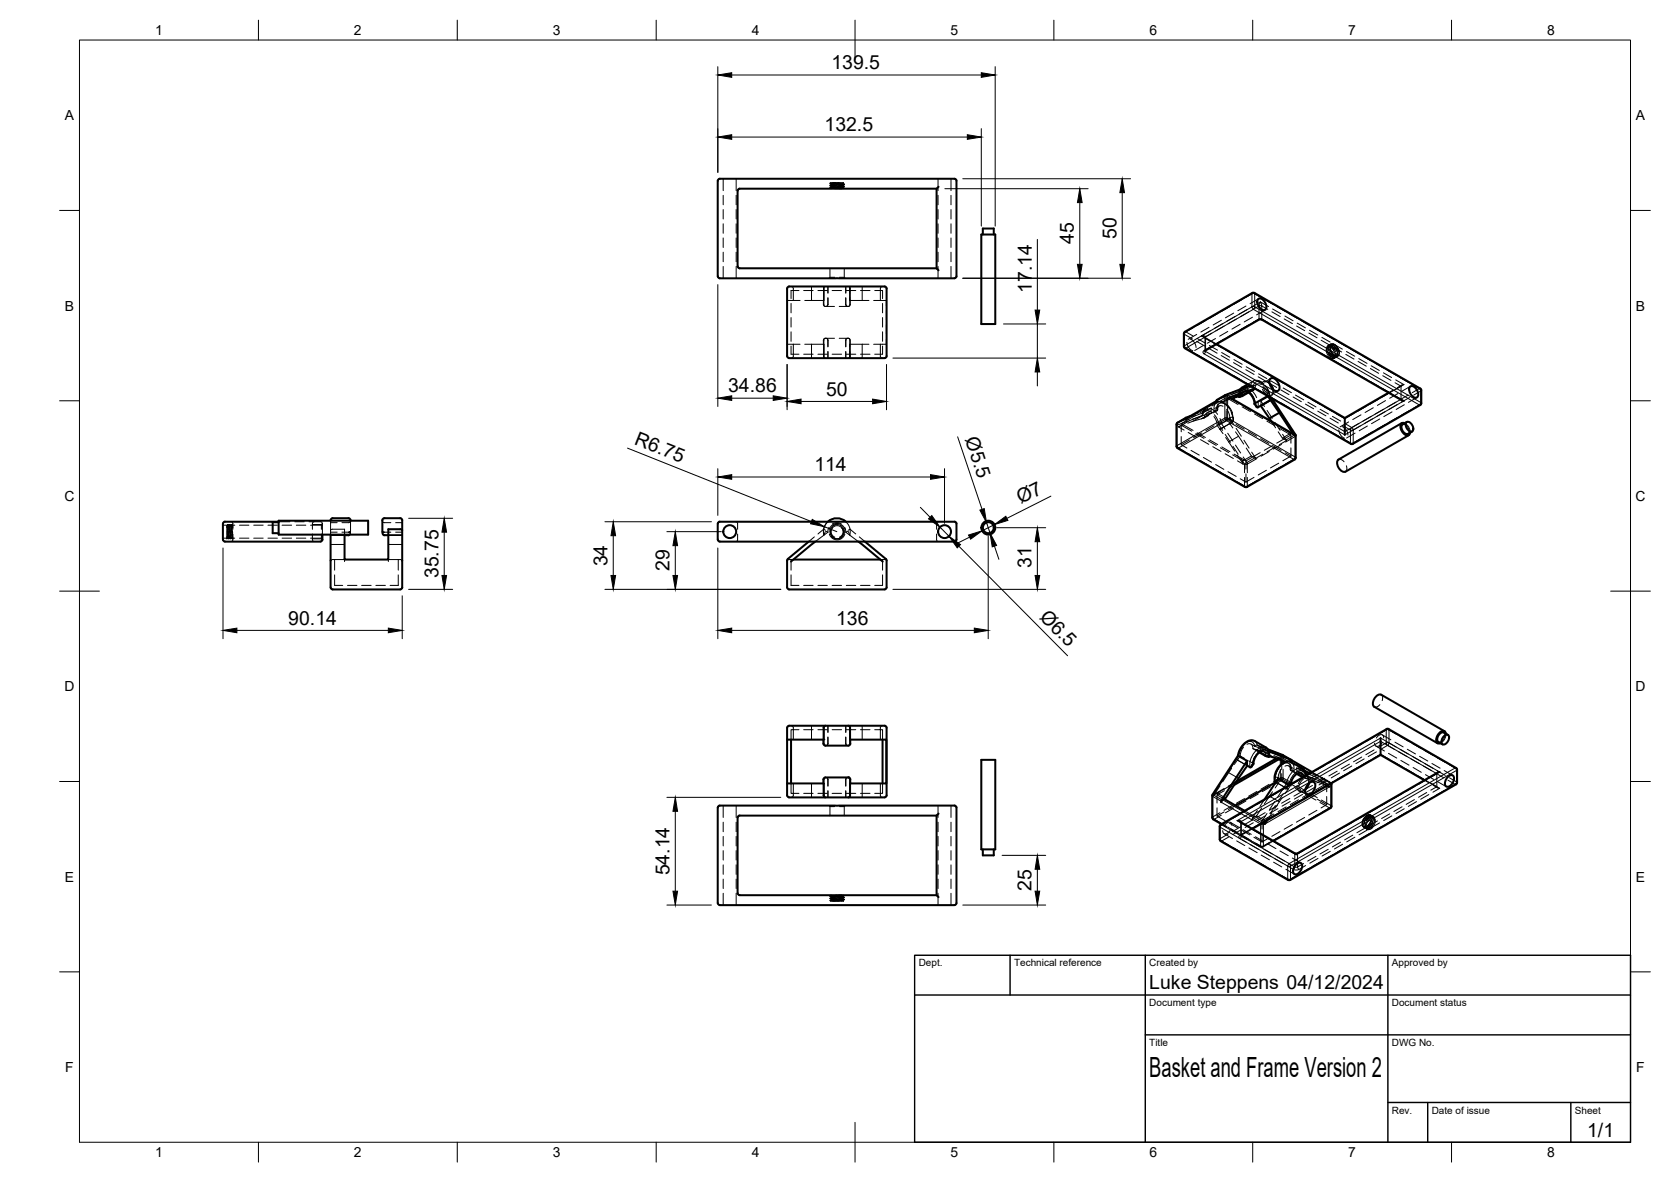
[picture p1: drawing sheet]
<svg xmlns="http://www.w3.org/2000/svg" width="420mm" height="297mm" viewBox="0 0 420 297" stroke-linecap="round" stroke-linejoin="round" font-family="sans-serif">
<defs><g id="words">
<text font-size="7" x="289" y="270.6">Basket and Frame Version 2</text>
<g font-size="4.9">
<text x="209.1" y="17.4">139.5</text>
<text x="207.3" y="33">132.5</text>
<text x="270" y="61.3" transform="rotate(-90 270 61.3)">45</text>
<text x="280.7" y="60.1" transform="rotate(-90 280.7 60.1)">50</text>
<text x="259.4" y="73.6" transform="rotate(-90 259.4 73.6)">17.14</text>
<text x="183.1" y="98.6">34.86</text>
<text x="207.7" y="99.4">50</text>
<text x="159.3" y="111.6" transform="rotate(22 159.3 111.6)">R6.75</text>
<text x="242.6" y="110.4" transform="rotate(71 242.6 110.4)">Ø5.5</text>
<text x="204.8" y="118.5">114</text>
<text x="256.7" y="126.8" transform="rotate(-27 256.7 126.8)">Ø7</text>
<text x="152.7" y="142.3" transform="rotate(-90 152.7 142.3)">34</text>
<text x="168.3" y="143.6" transform="rotate(-90 168.3 143.6)">29</text>
<text x="259.4" y="142.7" transform="rotate(-90 259.4 142.7)">31</text>
<text x="110.2" y="145.3" transform="rotate(-90 110.2 145.3)">35.75</text>
<text x="261.2" y="155.3" transform="rotate(45 261.2 155.3)">Ø6.5</text>
<text x="72.5" y="157">90.14</text>
<text x="210.2" y="157">136</text>
<text x="168.3" y="220" transform="rotate(-90 168.3 220)">54.14</text>
<text x="259.4" y="223.9" transform="rotate(-90 259.4 223.9)">25</text>
<text x="289" y="248.5">Luke Steppens 04/12/2024</text>
<text x="399.1" y="285.7">1/1</text>
</g>
<g font-size="3.5">
<text x="39" y="8.8">1</text>
<text x="89" y="8.8">2</text>
<text x="139" y="8.8">3</text>
<text x="189" y="8.8">4</text>
<text x="239" y="8.8">5</text>
<text x="289" y="8.8">6</text>
<text x="339" y="8.8">7</text>
<text x="389" y="8.8">8</text>
<text x="16.3" y="30.2">A</text>
<text x="411.3" y="30.2">A</text>
<text x="16.3" y="78">B</text>
<text x="411.3" y="78">B</text>
<text x="16.2" y="125.9">C</text>
<text x="411.2" y="125.9">C</text>
<text x="16.2" y="173.7">D</text>
<text x="411.2" y="173.7">D</text>
<text x="16.3" y="221.6">E</text>
<text x="411.3" y="221.6">E</text>
<text x="16.4" y="269.4">F</text>
<text x="411.4" y="269.4">F</text>
<text x="39" y="290.8">1</text>
<text x="89" y="290.8">2</text>
<text x="139" y="290.8">3</text>
<text x="189" y="290.8">4</text>
<text x="239" y="290.8">5</text>
<text x="289" y="290.8">6</text>
<text x="339" y="290.8">7</text>
<text x="389" y="290.8">8</text>
</g>
<g font-size="2.5">
<text x="231" y="242.9">Dept.</text>
<text x="255" y="242.9">Technical reference</text>
<text x="289" y="242.9">Created by</text>
<text x="350" y="242.9">Approved by</text>
<text x="289" y="252.8">Document type</text>
<text x="350" y="252.8">Document status</text>
<text x="289" y="262.9">Title</text>
<text x="350" y="262.9">DWG No.</text>
<text x="350" y="279.9">Rev.</text>
<text x="360" y="279.9">Date of issue</text>
<text x="396" y="279.9">Sheet</text>
</g>
</g></defs>
<!-- layer: Hidden -->
<g fill="none" stroke="#000" stroke-width=".25">
<path d="M181.8 44.9v3M181.8 49.1v2.4M181.8 52.7v2.3M181.8 56.2v2.4M181.8 59.8v2.4M185.1 44.9v3M185.1 49.1v2.4M185.1 52.7v2.3M185.1 56.2v2.4M185.1 59.8v2.4M209 46.7l-.3 .3 .3 .4M209 47.4h-.1"/>
<path d="M209 47.1l2.4 .1M209 46.6l2.4 .1M209.1 46.1l2.4 .1M209.2 47.2l-.2 .1 2.6 .1M209.2 46l-.5 .1 1.8 .1M209.3 46.5l-.6 .1 1.8 .1M209.3 47l-.6 .1 1.8 .1M209.3 45.9l2.7 .2-.2 .1M209.5 46.8l-.5 .1 1.8 .1M209.5 46l.5-.1-1.3 .1 .3 .2-.3 .4 .3 .1M210 45.9h.9M210.1 46.3l1.9 .2-.5 .1"/>
<path d="M210.3 46.6l-1.3 .1 1 .1M210.6 46.2l-1.6 .2h.8M210.9 45.9h-.5M210.9 46.5l1.1 .1-1.3 .1M210.9 45.9h1.2l-.1 .2 .3 .2-.3 .3 .3 .2-.3 .2M211.2 46.9l.8 .1-1.6 .1M211.4 46.1l-2.4 .1M211.6 47.3h.7l-1.4 .1M211.7 46.8h.6l-1.8 .2M211.7 46.3h.6l-1.8 .1M211.9 46.3l-2.4 .1M211.9 46.8l-2.4 .2"/>
<path d="M212 47.3l-2 .1M212 47l-.2 .2-2.2 .1M212 47.1l.3 .2-.2 .1M235.9 44.9v3M235.9 49.1v2.4M235.9 52.7v2.3M235.9 56.2v2.4M235.9 59.8v2.4M239.1 44.9v3M239.1 49.1v2.4M239.1 52.7v2.3M239.1 56.2v2.4"/>
<path d="M239.1 59.8v2.4M181.8 63.4v2.4M181.8 67v2.9M185.1 63.4v2.4M185.1 67v2.9M198.9 72l.6 .4v3.1h-1.6M198.9 76.2v2.4M198.9 79.8v2.4M199.5 75.5h1.7M200.9 73h-2v2M202.1 73h2.3M202.4 75.5h1.6"/>
<path d="M204 72v3.5h3.2v-3.5v4.6l.1 .3 .4 .1M205.7 73h2.3M207 75.5l.1 1.2 .4 .3M207.6 72l-.5 .4v3.1M207.7 77h2.1M208.2 76.5l-.1 .3-.4 .2M208.2 76.5l-.3 .4M208.2 72v1.6M208.2 74.9v1.6M208.7 69.7h1.2M208.7 67.4v2.3l-.3 .2M209.2 73h2.4"/>
<path d="M211.1 69.7h1.2M212.3 69.7l.2 .2M212.3 67.4v2.3M212.7 76.5l.2 .4 .3 .1h-2.2M212.7 76.5l.3 .4M212.7 72v1.6M212.7 74.9v1.6M212.8 73h2.4M213.3 72l.4 .4v3.1M213.7 72v4.6l-.2 .3-.3 .1M213.7 75.5h4.8M213.8 75.5v1.2l-.5 .3"/>
<path d="M216.4 73h2.4M216.8 72v3.5M219.7 75.5h3.2v1.3M219.9 73h2v2M221.9 76.2v2.4M221.9 79.8v2.4M222 72l-.6 .4v3.1M222.9 78v2.4M235.9 63.4v2.4M235.9 67v2.9M239.1 63.4v2.4M239.1 67v2.9"/>
<path d="M310.2 78.7l-2.1 1.2M313.3 76.9l-2.1 1.2M314.9 79.7l-2.1 1.2M316.5 75.1l-2.2 1.2M318.1 77.9l-2.1 1.2M197.9 86.5h1.6M198.9 83.4v2.4M198.9 87v2h2M199.5 86.5v3.1l-.6 .4M199.5 86.5h1.7M202.1 89h2.3M204 86.5v3.5"/>
<path d="M205.7 89h2.3M207.1 86.5v3.1l.5 .4M207.5 85l-.3 .4v4.6v-3.5h-4.8M207.5 85l-.4 .3-.1 1.2M207.5 85h.2M207.9 85.1l.3 .4M208.2 85.5v1.7M208.2 88.4v1.6M209.2 89h2.4M209.8 85h-2.1l.2 .1 .3 .4M211 85h2.2l-.3 .1-.2 .4M212.7 85.5v1.7"/>
<path d="M212.7 88.4v1.6M212.8 89h2.4M213 85.1l-.3 .4M213.2 85h.1M213.3 85l.4 .4v4.6M213.3 85l.5 .3v1.2M213.7 86.5v3.1l-.1 .2-.3 .2M216.4 89h2.4M216.8 86.5v3.5M218.5 86.5h-4.8v3.5v-1.6M221.4 86.5v3.1l.6 .4M221.9 83.4v2.4"/>
<path d="M221.9 87v2h-2M222.9 81.6v2.4M222.9 85.2v1.3h-3.2M298.4 86a2.29 2.29 0 0 0 1.5 2.1M299.3 85.2a2.39 2.39 0 0 1 1.4 2.1M300.9 84l-2.1 1.3M302.5 86.9l-2.1 1.2M304 82.3l-2.1 1.1M305.6 85.1l-2 1.2M305.9 86.5l-3.1-1.8 .2 .1v3.4M307.1 80.5l-2.1 1.2M308.3 99.9v2.1"/>
<path d="M308.6 99.5l-2.6 1M308.7 83.3l-2 1.2M309.2 99.9l-.5 .3 2.6 1.4M311.6 99.3l-.1 .4M311.7 99.3l.6 .3M311.8 97.9l-.3 .7v1M311.8 81.5l-2 1.2M312.4 98.1l-2.7 1M312.4 99.3h.1M313.9 97.8l-1 .6 .4-.1 .6 .3M314.5 96.8l-.3 .1M314.9 97.9l-2.5 1.4"/>
<path d="M315.2 97l-.6-.2-2.2 1.3v1.2M315.6 97.7h.1M316 96.5l-1 .7M317.1 96.6a.98 .98 0 0 0-1.2 0 .98 .98 0 0 0-.3 1.1M317.6 97a2.89 2.89 0 0 0 1.1 2M317.8 96.5l-1.1-.8-1-.1-2 1M318 97.4l.6 1 .1 1.1M318.1 96h.4l.7 .4M318.6 97.4l.7 2 .5 .7M318.7 96l.2 .1M318.8 99.5h.1M319.2 99.4v.1l-2.2 1.3v1.2l2.5-1.5"/>
<path d="M319.3 96.5l-.3-.3a1 1 0 0 0-1.8 .5M319.6 95.1l-1.6 .9M320 97.8a1.06 1.06 0 0 1 .1 1.2 1.06 1.06 0 0 1-1.1 .5l-.9-.6-.7-1.1M320.1 97.8v.9l-.3 .4M320.1 98.3v.2M321.4 98.2l-1.6 .9M333.6 87.4h.1a.88 .88 0 0 1 1.4 .3 2.35 2.35 0 0 1 .6 1.8 .67 .67 0 0 1-.8 .6 2.27 2.27 0 0 1-1.3-2.6zM333.6 87.5l.3 1.1 .8 1M333.7 87.2l.3-.4h.5l1 .9M333.7 88l.1-.7 .5-.2 .5 .3 .6 .8M333.7 88.3l.8 1.2 .9 .4M333.8 87.2l-.2 .9"/>
<path d="M333.9 86.8h.1M333.9 87.2h-.1M333.9 87.4l.3-.4h.5l.9 1M334 87.3l.3-.4h.5l.9 1M334.1 89.1l1 .7 .5-.1 .3-.6M334.2 88.5l1 1 .5 .1 .3-.2M334.2 89.1l1 .6 .5-.1 .3-.5M334.3 88.5l1 1h.5l.3-.2M334.3 86.6h.1M334.3 86.9l-.1 .1M334.3 86.7l.9 .6 .7 1.1M334.3 87l.2 .9 .8 1.2"/>
<path d="M334.3 87.9l.8 1.1 .9 .4M334.4 87.8l.6 1 .9 .7M334.4 86.6l.4-.2 .5 .1 1 1M334.5 87.8l.7 1.1 .9 .4M334.5 86.6l-.4 .2-.2 .4 .1 .7 .3 .7M334.6 88.9l1 .8h.5l.4-.4M334.6 86.7l.8 .2 .9 1.2M334.6 86.7l.8 .3 .8 1.2M334.6 86.4h.1M334.8 86.6a1.65 1.65 0 0 1 1.8 1.3l.1 .5M334.9 86.6h.1M335.2 86.4l.9 .7 .5 1.1"/>
<path d="M335.3 86.8l-.5-.2-.6 .1-.2 .5v.6M335.5 87.1l.5 .8 .3 1.3M335.6 90l-.1 .1M335.6 89.7h-.1M335.9 89.6l-.6 .5-1-.4M335.9 89.8h.1M335.9 88.8l-.2 1.1-.3 .2h-.5M336 89.5h-.1M336 87.7l.3 1.4-.1 .5-.4 .3M336.2 89.6h.1M336.5 87.6l.3 .9a.74 .74 0 0 1-.8 1 2.41 2.41 0 0 1-1.5-2.4l.5-.6 .7 .2 .7 .9 .2 .9M336.6 88.6v.5l-.4 .5-.5 .1-.6-.2"/>
<path d="M350.3 98l-1.2 .7M351.5 98.9l-2.1 1.2M352.5 96.8l-1.2 .6M353 96.7h-.5l-.2 .4v3.3l.2 .2M354.6 97.1l-2.1 1.2M356.3 99.9l-2.2 1.2M297 109.7v2.1l2.1-1.2M297 106.5v2M297 111.8l1.4 .8M297.5 106.8l-1.2 .5 1.1-.6 2.6 1.5M299.5 113.2l2 1.2M300.6 104.4l-3.6 2.1 .4 .2 1.8-1"/>
<path d="M301 108.8l2.1 1.1M301.4 103.8l-2.1 .7M302.2 108.8l-2.1 1.2M302.6 115l2 1.1M303.7 102.6l-2.1 1.2M303.9 104.4l-1 .6M304.1 110.5l2.1 1.2M304.3 103.9a.97 .97 0 0 0-1.1 0 .97 .97 0 0 0-.3 1.1M304.4 103.3l-1.1 .6M304.6 102.5l-2.1 .8M304.6 103.8v-1.3l-2.2 1.3-.1 .2 .1 .4-2.5 1.5M304.6 103.8l-2.5 1.4-3.4 1.1"/>
<path d="M304.6 103.8l-5.4 1.9-1-.5M305.2 104.7l.6 1 .2 1.2 .7 1M305.2 107l-2 1.2M305.4 102.7l1.1-.7-.3 .9M305.7 116.7l2 1.2M305.9 101l.1-.3 .6 .3-1.9 1M305.9 102.6l-.5 .8-3.3 1.8 .8-.2M306 100.7l-.1 .1M306 102.6l.1 .5-1.1 .7M306.5 106.7l.6-.2 2.2-1.3-.1 1.3-2.5 1.4 1.1-.6M306.6 101l1.7-1.1 .4 .3-1.7 1zM306.7 107.9h.1"/>
<path d="M306.7 107.9l.8 1.1M307.1 106.2l-1.1 .7M307.2 112.3l2.1 1.2M307.7 101.1l-.8-.2-1 .2-3 1.7-.3 .4-.3 .8M308.2 109.9l.7 1.1M308.3 103.2v2M308.3 105.2l-2 1.2M308.3 105.2l1.5 .9M308.6 101.8l.8 .9 .5 1.1M308.8 118.5l2 1.2M308.9 111l1.6 2.4M309.2 106.5h.1"/>
<path d="M309.2 106.5l.8 1.1M309.2 106.5l-2.5 1.4M309.3 105.2l.9 1.4M309.7 100.1l-2.7 1.1M309.9 104.8l-1.8 .8M310 105v.9l-1.2 .8M310.2 104.9l-.1 .9M310.3 114.1l2.6 1.5-.5 .4 .2 .7-1.5-2.4M310.7 108.5l.7 1.1M310.8 106.7l2 1.2M310.8 107.6l1.3 2M311.4 109.6l1.3 2"/>
<path d="M311.4 109.6l-2.5 1.4M312.3 102.2l2.1 1.2M312.8 110.6l1.3 2M312.9 115.6l1.7-1 .4 .2-1.7 1zM313.3 115.8v2.1M313.3 119.1v2M313.4 112.6l1.2 2M313.9 108.4l2.1 1.2M314.7 113.6l1 1.6 1.8-1.1M315.3 120l-2 1.1M315.4 104l2.1 1.2M315.4 101.5l.2 .1"/>
<path d="M315.7 101.7l.2 .5M316.9 113.8l-1.9 1 .7 .4M317 110.2l2 1.2M317 102h.1M317 100.8l.9 1.4M318.4 118.2l-2 1.2M318.5 105.8l2.1 1.2M318.6 103.2l1.3 1.9M319.7 105.9l1 1.6M320 112l-2.1 1.2M320.1 112l2 1.2M320.5 106.2l1.4 1.9"/>
<path d="M320.6 112.4l-2 1.1M321.4 108.5l1 1.6 1.1 .6M321.5 116.4l-2.1 1.2M321.6 107.6l3 1.7-3.6 2.1M322.5 109.1l1 1.6-1.8 1.1M323.2 113.8l1.4 .8M324.6 109.3v2.1M324.6 112.6v2M324.6 114.6l-2 1.2M324.9 108.9h-.4l-2.1 1.2M336.5 115.5l.9 .1 .5 .4M336.6 108a2.44 2.44 0 0 0 1.5 2.1"/>
<path d="M337.5 107.2a2.32 2.32 0 0 1 1.4 2.1M338.5 117.1l.2 .7-.4 .7M339.1 106l-2.1 1.3M340.7 108.8l-2.1 1.3M342.2 104.3l-2.1 1.1M343.8 107.1l-2 1.2M345.3 102.5l-2.1 1.2M346.9 105.3l-2.1 1.2M348.4 100.7l-2.1 1.2M350 103.5l-2.1 1.2M352.7 106.7a1.58 1.58 0 0 1 1.3 2.3M353.1 101.7l-2.1 1.2"/>
<path d="M353.2 106.3a2.56 2.56 0 0 1 1.4 2.4M56 132h3M56 135.2h3M57 132.6l.1-.5 .2 2.4M57 132.6v2.7M57.1 134.8l-.1 .5M57.1 133.7l.1 1.4 .1-.9M57.1 132.1l.2-.3 .2 .3 .3-.3 .2 .3M57.1 134.9l-.1 .4M57.1 132.1l-.1 .5M57.3 132.4v-.6l-.2 1.8M57.4 132.3l-.1-.5-.1 2"/>
<path d="M57.4 133l.1-.9 .1 1.4M57.4 133.6l.1 1.8 .1-.5M57.4 133.4l.2 2v-.4M57.6 132.2l-.2 2.4M57.7 133.1l.2 2v-.4M57.8 132.3v-.5l-.1 1.9M57.9 132.2l-.1-.4-.1 2M57.9 133.1l-.2 2v-.4M57.9 133.5l.1 1.9 .1-.5M57.9 133.4l.2 2v-.4M58 132.1l.3-.3 .2 .3M58 132.2l.2 2.4"/>
<path d="M58.1 131.1l.4 .3v1.6M58.2 133l-.1-.9-.1 1.4M58.2 135.1h.2M58.3 135.1l-.2 .3-.2-.3-.3 .3-.2-.3-.4 .2M58.3 132.3v-.5l-.2 1.9M58.4 135.1l.1 .3M58.4 132.2l-.1-.4-.1 2M58.4 133.4l.1 2-.1-1.9M58.5 133.7l-.1 1.4-.1-.9M58.5 135.4h.1M58.5 134.2v1.6l-.4 .3M58.5 132.6v-.5l-.2 2.4"/>
<path d="M60.2 132h2.4M60.2 135.2h2.4M63.8 132h2.4M63.8 135.2h2.4M67.4 132h2.3M67.4 135.2h2.3M70.1 131.1h2.8M70.9 132h2.4M70.9 135.2h2.4M74.1 131.1h2.4M74.5 132h2.4M74.5 135.2h2.4"/>
<path d="M77.7 131.1l3.2 .1 .2 .4v2.8M78.1 132h3M78.1 135.2h3M78.5 134.2l.1 1.6 .5 .3M78.5 135.4h2.3l.2 .3M78.5 131.8h2.3M79.1 131.1l-.5 .3-.1 1.6M80.8 134.2v1.2M80.8 131.8v1.2M81 131.6l-.2 .2M83.1 130.9v2.4M83.1 133.3l.4-.3h3.1v1.4"/>
<path d="M83.1 133.7h1.7M83.1 133.3v1.1M83.1 136.8h3.5M83.1 131.3h1.7M86 131.3h1.7l.4-.4v2.7M86 133.7h1.6M87.6 133.7l.5-.2zM88.1 133.6l-.2 .8M88.1 133.6l-.1 .6-.3 .3h-4.6h3.5M96.1 133.5l.5 .2zM96.1 133.6l.1 .6 .4 .3h4.5h-3.5M96.1 130.9l.4 .4h1.8"/>
<path d="M96.6 133.7h1.7M97.6 134.5h3.5h-3.5M97.6 136.8h3.5M99.5 133.7h1.6M99.5 131.3h1.6M185 131.1l.4 .3 .1 1.6M185.5 134.2l-.1 1.6-.4 .3M204.8 134.9l-1.5 1.2M207.1 133l.1 1.5-2.2 1.6M207.1 133l.5 .3M207.1 133l-1.4 1.2M207.5 133.6l-.3 .9 1-.8"/>
<path d="M207.7 133.5l.5 .2M208.2 131.1l-.6 .7-.5 1.2M208.4 132.5l-.2 1.2M208.5 133a2.04 2.04 0 0 1 2-1.4 2.04 2.04 0 0 1 1.9 1.4M208.5 134.2a2.02 2.02 0 0 0 2 1.5 2.02 2.02 0 0 0 1.9-1.5M209.1 134.8a1.75 1.75 0 0 0 2.3 .4M209.3 132.6a1.66 1.66 0 0 0 .7 2.7l-.6-.2-.4-.6-.3-.6v-.7M209.3 132.6l-.3 .7v.7l.3 .6 .6 .4M209.3 132.6a1.5 1.5 0 0 1 2-.2 1.5 1.5 0 0 1 .5 1.9l-.7 .7M210 135.3h.9M210.2 131.8a1.82 1.82 0 0 0-1.5 1.8M211.4 132a1.8 1.8 0 0 1 .8 2.2"/>
<path d="M211.5 131.7l-1.3-.3-.9 .3M211.6 132.2l-1.1-.4-1.1 .4M211.6 132.6a1.66 1.66 0 0 1-.7 2.7M212.2 133.2l.1 .7-.3 .6-.5 .6-.6 .2M212.4 132.5l.3 1.2M212.7 133.7l3.1 2.4M212.7 131.1l.6 .7 .4 1.2M213.2 133.5l-.5 .2M213.7 133v1.5l-.4-.9M213.7 133l-.4 .3M213.7 133l1.5 1.2M216.1 134.9l1.4 1.2"/>
<path d="M235.5 134.2v1.6l.5 .3M236 131.1l-.5 .3v1.6M311.8 120.3l1.5 .8M83.1 141.1l.4-.5h3.1v.5M84.1 144.5v2.6h2.1M84.1 140.6v2.7M87.4 147.1h2.3M90.9 147.1h2.4M94.5 147.1h2.4M100.1 140.6h-2.5v.5M100.1 140.6l.8 .1 .2 .4M100.1 144.5v2.6h-2"/>
<path d="M100.1 140.6v2.7M198.9 140.6l-.7 .1-.3 .4M198.9 140.6h.6M198.9 140.6v2.7M198.9 144.5v2.6h2M202.1 147.1h2.3M205.7 147.1h2.3M209.2 147.1h2.4M212.8 147.1h2.4M216.4 147.1h2.4M221.4 140.6h1.5M221.9 140.6v2.7"/>
<path d="M221.9 144.5v2.6h-2M346.9 177.1l-.5 .5h-.9M347.3 174.6l.4 .7-.2 .8M198.9 182.4l.5 .2 .1 .8h1.4M198.9 185.9v-2.5h.6v2.5M198.9 196.9v2.5h.6v-2.5M200.9 199.4h-1.4l-.1 .7-.5 .3M202.1 183.4h2.3M202.1 199.4h2.3M204 182.4v3.5M204 196.9v3.5M205.7 183.4h2.3"/>
<path d="M205.7 199.4h2.3M207.1 185.9h.1M207.2 185.9v-3.5v4.6l.3 .4M207.2 185.9h.1M207.5 195.4l-.3 .4v4.6l-.1-3.5M207.7 195.4l.2 .1 .3 .4M207.9 195.4l.3 .5M208.2 186.9l-.3 .4-.2 .1M208.2 186.9l-.3 .4M208.2 182.4v1.6M208.2 185.2v1.7M208.2 195.9v1.6"/>
<path d="M208.2 198.7v1.7M209.2 183.4h2.4M209.2 199.4h2.4M212.7 186.9l.2 .4 .3 .1M212.7 186.9l.3 .4M212.7 182.4v1.6M212.7 185.2v1.7M212.7 195.9v1.6M212.7 198.7v1.7M212.8 183.4h2.4M212.8 199.4h2.4M213 195.4l-.3 .5"/>
<path d="M213.2 195.4l-.3 .1-.2 .4M213.3 195.4l.4 .4v4.6v-3.5M213.7 182.4v4.6l-.4 .4M213.7 184v-1.6v3.5M213.7 196.9h.1M213.7 185.9h.1M216.4 183.4h2.4M216.4 199.4h2.4M216.8 182.4v3.5M216.8 196.9v3.5M221.4 196.9v3.1l.6 .4M221.4 185.9v-2.5h.5v2.5"/>
<path d="M221.9 196.9v2.5h-2M222 182.4l-.6 .2v.8h-1.5M306 199.8v2M306.8 197.5l-1.5 2.3 .4-.5 .7 .2 1.4-.8M307.8 198.2l-2.1 1.2M308.9 194.2l-1.5 2.3M308.9 194.2l2.5 1.4M309.7 193.1l-.8 1.1M310.3 197.3l-1.4 .8M310.9 196.4l-2.1 1.2M311.1 191h.1M311.1 191l-.7 1.1"/>
<path d="M311.3 189.8v.1M311.4 189.8l-.1 .1M311.8 190l-.7 1 2.5 1.4-2.5-1.4M311.8 190l1.1 .6M312.7 187.8l-.6 1-.3 1.2M313.5 187a.98 .98 0 0 1 1.2 .1 .98 .98 0 0 1 .3 1l.7 .2M314 191.2l1.2 .7M314.6 187l1 .6M315 188.1l1.7 1M315.4 187.5l.7-.3 2.2 1.3-.1 1.3-2.5-1.5 1.1 .7M315.7 188.3l3.5 1.2M315.7 188.3l2.5 1.5"/>
<path d="M316.1 187.3l2.7 1M316.7 188.2l1 .6M317.8 189.6l1.2 .6M317.9 189l2.5 1.4M318.2 189.8h.1M318.2 189.8l.9 .2M318.3 188.5l.7 .3M320 199l-.8 1.1M320.3 189.9l1.6 .7-.4 .2M320.6 195.4l-.1 .8M320.7 195.3l1.8 .8M321.4 195.7v1.2"/>
<path d="M321.4 196.9l2.5 1.4 .7-1M321.4 196.9l2.5 1.4-.8 1.1M321.4 196.9l-.8 1.1M321.4 190.3l-.5 .3M321.9 190.6l.4-.2 1.7 1-.4 .2zM322.3 195.7l-1.5 .9 .6 .3M322.3 190.4v.7M322.3 192v1.2M322.3 194.4v1.3M322.3 195.7l2.3 1.3M323.2 191.5l.4 .1M323.5 196.7l1.1 .6"/>
<path d="M324.2 191.3l-.2 .1 1.5 .9M324.6 193l-.1 .6 1.6 .9M324.6 197.1v.2M324.6 197l2.4 1.4M324.7 193l.5 .8 1.2 .7M325.2 193.1l-1.1-.6 .3 .3v.6M326 193l2.1 .8M326.2 193.7l1.1 .6M326.2 198.1a1.01 1.01 0 0 0 .8 .8 1.01 1.01 0 0 0 1-.4l.3-.2M326.4 196.9l1-1.3a1.16 1.16 0 0 1 1.6 .1v1.3M326.6 192.9l1.5 .8M327 198.7l1.5 1"/>
<path d="M327.4 195.1l1.1 .6M327.7 195.8a2.9 2.9 0 0 0-1.1 2M327.7 195.2l.1 .3-.2-.1M327.8 195.5l.7 .2M327.9 198.7l-.2 .1M328.1 199l2 1.2M328.2 194.9l2.5 1.4M328.2 198.4l-.7 .4h-.4M328.3 194.4l-2.3-1.4v1.3l2.5 1.4M328.3 193.9l1.2 .7M328.5 195.7l2.2 .6M328.8 195.6l1.5 .9"/>
<path d="M328.8 195.7l.3 .4v.8M329.1 196.2v.3M329.4 194.3l3 1.1M329.6 199.2l-2.1 1.2M329.9 194l2.5 1.4M330.6 195.2l3 1.7-3 1.7M330.7 196.3l3 1.2M331.4 196.1l2.9 1.6M332.4 195.4l2.4 1.5M332.5 195.5l-1.1 .6-5.4-1.8 2.5 1.4M333.6 196.9v2.1M346 187.5l2.1 1.2"/>
<path d="M347.5 186.7a1.02 1.02 0 0 1-.8 .8 1.02 1.02 0 0 1-1-.4l-.1-.3M347.6 184.7l2.1 1.2M347.9 185.4a.79 .79 0 0 0-.6-.8 .79 .79 0 0 0-.9 .4l-.3 .5M349.1 189.3l2.1 1.2M350.8 186.5l2 1.2M352.2 191.1l2.1 1.2M353.8 188.3l2.1 1.2M355.3 192.9l2.1 1.2M356.9 190.1l2.1 1.1M358.1 196.1l1.2 .6M358.4 194.7l2.1 1.2M360 191.9l2.1 1.1"/>
<path d="M360.3 197.3l1.2 .7M361.5 194.1l-.2 .3v3.3l.2 .3 .5 .1M361.5 196.5l2.1 1.2M363 184.1a1.59 1.59 0 0 1-1.3 2.4M363.1 193.6l2.2 1.3M363.6 184.4a2.62 2.62 0 0 1-1.4 2.4M181.8 202.4v3M181.8 206.6v2.4M181.8 210.2v2.4M181.8 213.8v2.3M181.8 217.3v2.4M185.1 202.4v3"/>
<path d="M185.1 206.6v2.4M185.1 210.2v2.4M185.1 213.8v2.3M185.1 217.3v2.4M208.4 202.4l.3 .3M208.7 202.7h1.2M208.7 202.7v2.3M211.1 202.7h1.2M212.5 202.4l-.2 .3v2.3M235.9 202.4v3M235.9 206.6v2.4M235.9 210.2v2.4"/>
<path d="M235.9 213.8v2.3M235.9 217.3v2.4M239.1 202.4v3M239.1 206.6v2.4M239.1 210.2v2.4M239.1 213.8v2.3M239.1 217.3v2.4M306 203v2.1l2.1 1.2M307.1 207.1l1.4 .8M307.8 209.5l2.1 1.2M307.8 204l-1.8 1.1M308.2 200.5l-1.8-1-.4 .3 1.8 1"/>
<path d="M309.1 206.8l2 1.2M309.3 208.7a1.02 1.02 0 0 1-.8 .8 1.02 1.02 0 0 1-1-.4l-.1-.3M309.4 206.7l2.1 1.2M309.5 208.5l2.1 1.2M309.7 207.4a.8 .8 0 0 0-.6-.8 .8 .8 0 0 0-.9 .4l-.4 .5M310.6 202.4l-1.8 1M310.9 211.3l2.1 1.2M311.8 206.5l.2 .2v3.3l2.9-1.7M312.2 208.6l2 1.2M312.5 208.5l2.1 1.2M312.6 210.3l2.1 1.2M314 213.1l2.1 1.2"/>
<path d="M315.3 210.4l2 1.2M315.6 205.3l.4-.3 1.7 1-.4 .3zM315.7 210.3l2 1.2M316.1 203.7l-1.2 1.8v.6l.1-.5 .6-.3-2.7-1.5M317.1 214.9l2.1 1.2M317.2 203l-1.2 2M317.3 206.3v2M317.3 209.5v2.1M318 200.9l-1.2 1.8M318.7 212.1l2.1 1.2M318.7 210.8l-1.4 .8M319.2 200.1l2.5 1.4"/>
<path d="M319.2 200.1l-1.3 1.9M319.8 204.3l-1.2 1.8M320.2 211.3l-2.8 1.6-1.7-.8M320.2 216.7l2.1 1.2M320.3 204.6l-2.6 1.4 .5 .4-.2 .7M321.7 201.5l-1.2 1.8M321.8 213.9l2.1 1.1M321.8 209l-2 1.2M322.4 200.4l-.7 1.1M323.3 218.4l2.2 1.3M323.4 202.8l-2.1 1.2M325 215.6l2.1 1.3"/>
<path d="M325 207.2l-2.1 1.2M326.5 201l-2.1 1.2M328 205.4l-2 1.2M331.1 203.6l-2 1.2M331.2 200.8l2.4 1.4M333.6 200.2v2M333.6 202.2l-1.4 .8M342.6 207.2l.2 .6 .4 .3 .6-.1 .5-.4M342.7 206.4l-.1 .8 .2 .6 .4 .3 .5-.1M342.8 205.9l-.2 .9M342.9 207.6l.1 .1M343 206.5l.8-1.2 .5-.3 .4 .2-.5-.1-.4 .3-.7 1.2"/>
<path d="M343 208h.1M343.2 205.4l.5-.5 .7-.2 .4 .3 .2 .4M343.3 205.2a.89 .89 0 0 1 1.2 0 .89 .89 0 0 1 .1 1.2 1.72 1.72 0 0 1-1.8 1.4l-.3-.7a2.52 2.52 0 0 1 .8-1.9zM343.4 207.5l.2 .4 .4 .3 .5-.2 .7-.5M343.5 206.7l-.1 1.3 .4 .4 .5 .1M343.5 205.7l-.5 1.1 .1 1.1M343.6 208l.1 .1M343.7 208.4h.1M344.1 205.7l.6-.5 .5-.1 .4 .4 .1 .5M344.1 205.1l-.8 .9-.3 1.1M344.3 204.9h.1M344.4 205l-.5-.1-.6 .4-.4 .6-.2 .9"/>
<path d="M344.4 204.9h.4l.4 .4 .1 .6-.3 .8M344.6 204.8l-.5-.1-.5 .3-.8 1M344.6 204.8h.1M344.7 206.6l-.6 .8-.7 .5M344.8 206.2l-.7 1.1-1 .4M344.9 205.8l-.3 .8-.7 .9M344.9 206.3l-.7 1.1-1 .3M345 205h.1M345 205.3h.1M345 206.8l-1 1-.5 .1-.4-.2M345.1 207.4l-1 .7-.6-.2-.2-.5 .1 .6 .3 .4h.7l.5-.3M345.1 206.9l-.7 .8-.4 .2h-.5l-.3-.2"/>
<path d="M345.2 205.2l.1 .9-.6 1.2M345.2 205.7l-.2-.4h-.5l-.5 .3-.5 .7M345.3 207.1l-1 1-.5 .2-.5-.1M345.3 205.7l-.3-.4h-.4l-.7 .5-.3 .5M345.3 205.2h.1M345.3 205.5l.1 .1M345.4 205.3l-.5-.2-.5 .2-.8 1M345.5 205.6l.3 .5-.1 .9a1.79 1.79 0 0 1-1.8 1.4l-.3-.3-.1-.6 .6-1.5 .5-.4 .6-.1 .3 .2 .1 .7M345.6 206.4l-.6 1.1-.9 .7M345.7 206.4l-.2-.7a.88 .88 0 0 0-1.3 .3l-.4 .5M181.8 220.9v2.4M181.8 224.5v3"/>
<path d="M185.1 220.9v2.4M185.1 224.5v3M208.7 225.4l.3 .1-.3 .3 .3 .2-.3 .3 .2 .2 3.1-.2-.2-.1M208.7 225.3h.1M208.9 225l.1 .2-.3 .1M209 226.2l2.4 .1M209.5 226.4l.5 .1M209.5 225.9l2.4 .1M209.5 225.4l2.4 .2M209.6 225.1l2.4 .2M209.8 225.9l-.8 .1 1.6 .2M210 225l2 .1"/>
<path d="M210 225.6l-1 .1 1.3 .1M210.4 225.3l1.6 .1-.8 .1M210.4 226.4l.5 .1M210.5 225.2l-1.8 .1 .6 .1M210.5 225.9l1.8 .2h-.6M210.5 225.7l-1.8 .1 .6 .1M210.5 225.4l1.8 .2h-.6M210.5 226.2l-1.8 .1 .5 .1M210.7 225.6l1.3 .1-1.1 .2M210.8 225.4l-1.8 .1 .5 .1M210.9 225l1.4 .1h-.7M211.4 225.2l-2.4 .1"/>
<path d="M211.4 225.7l-2.4 .1M211.5 226.2l-2.4 .1M211.5 225.8l.5 .1-1.9 .1M211.6 225l-2.6 .1 .2 .1M212 226.3l.1 .2h-2.8M212 225.3l.3 .3-.3 .2 .3 .3-.3 .2M212.1 225l.2 .1M212.3 225.1l-.3 .2M212.3 225.1h.1M235.9 220.9v2.4M235.9 224.5v3M239.1 220.9v2.4"/>
<path d="M239.1 224.5v3"/>
</g>
<!-- layer: Visible -->
<g fill="none" stroke="#000" stroke-width=".51">
<path d="M185.5 47.9v19M186 47.4h49.5M186 47.4l-.4 .3-.1 .2M236 46.9l-.5 .5v20M246.7 58.9h3.6v22.5h-3.6zM247.1 58.9v-1.5h2.8v1.5M180.5 69.4v-24l.1-.2 .4-.3 59.2 .1 .3 .4v24M180.5 69.4l.1 .3 .4 .2M181 69.9h59M185.5 66.9l.1 .3 .4 .2M186 67.4h49.5l.5 .5M197.9 72.5v17"/>
<path d="M198.4 72l24.3 .1 .2 .4v17v.2l-.5 .3h-24M198.4 72l-.4 .2-.1 .3M240.5 69.4l-.3 .5h-.2M314.9 73.6l-17 9.8M314.9 73.6h.5l41.7 24 .3 .5-.1 3.6-17.5 9.9-41.9-24.1M316.4 75.2a1.39 1.39 0 0 1 1.8 1 .98 .98 0 0 1 .3 1.1 .98 .98 0 0 1-.9 .6 2.1 2.1 0 0 1-1.2-2.7zM197.9 89.5l.1 .2 .4 .3M297.7 83.8v3.3M297.7 87.1l.2 .4M297.9 83.4l-.2 .4M303 88.2l13.5-7.8 .7-.1 35.3 20.3M305.9 86.5l32.2 18.5"/>
<path d="M310.2 100l-.5 .1M312.7 98.5l-2.5 1.5 2.2-.7M313.7 96.6l-1.9 1.3M313.9 98.6a3.7 3.7 0 0 1 1.5 2.9M314.2 96.9l-6.1 2.4-2.1 1.2M314.9 97.9l-3.3 1.9-.1-.2M314.9 97.9l.7-.2-3.2 1.8-.8 .2M314.9 97.9l-5.9 2h.2l15.7 9 .4 .4M319.2 96.4l.9 1.4M319.3 96.4l.7 1.4M319.4 95.2a1.61 1.61 0 0 1 2.2 1.3 .98 .98 0 0 1 .1 1.3 .98 .98 0 0 1-1.2 .3 2.35 2.35 0 0 1-1.1-2.9zM349.1 98.7l-11 6.3"/>
<path d="M354.5 97.2a1.39 1.39 0 0 1 1.9 1 .98 .98 0 0 1 .3 1.1 .98 .98 0 0 1-.9 .7 2.1 2.1 0 0 1-1.3-2.8zM298.2 105l-2.1 1.2-.3 .4M299.3 104.5l-1.1 .5-.1 .4 .1-.2M305.9 100.7v.3M305.9 100.8l-7.7 4.4M306 100.5l-.1 .2M317 102l2.7 3.9M319.5 100.5l-.8-1-3.3 2M319.5 100.5l-3.3 1.9-.8-.9M319.5 100.5l5.8 8.8M319.5 100.5h.1M319.8 100.1l6 9.2v5.9l-.2 .3-12.2 6.9h-.4l-17.1-9.9-.1-5.9"/>
<path d="M321.7 103.7l-2.5 1.4M338.1 105v4.3M352.5 106.3l-15.9 9.2a2.02 2.02 0 0 0 1.7 3M352.5 100.6l.5 .1M353.2 106.3a.85 .85 0 0 0-1 .3 .85 .85 0 0 0 0 1l.4 1a1.11 1.11 0 0 0 1.9 .5l.1-.4M353.7 106.1l-1 .6a1.57 1.57 0 0 0 1.3 2.3M353.7 106a1.57 1.57 0 0 1 1.4 2.4 1.57 1.57 0 0 1-1.4-2.4zM354.2 109.4l-15.9 9.1M355.1 108.4l-1.1 .6M56 131.6l.1 4 .5 .5h24l.4-.3 .1-1.4M56.6 131.1h13.5M56.6 131.1l-.5 .2v.3"/>
<path d="M70.1 131.2h-1.5v2.8h1.5M70.1 130.9h22.5v3.5h-22.5zM83.1 130.7v.2M83.1 134.4v13.2M83.6 130.2h4l.5 .3v.4M83.6 130.2l-.2 .1-.3 .4M87.9 134.4l-1.3 .1M97.6 134.5h-1a1.02 1.02 0 0 1-.5-1.4v-1.4a1.2 1.2 0 0 1 .5-1.5h4a1.24 1.24 0 0 1 .5 1.6v15.8l-.2 .4-.3 .1M101.1 133.3l-.4-.3h-3.1v7.6h-11v-6.2M180.5 131.6v4l.5 .5h59l.2-.1 .3-.4v-4M181 131.1h59M181 131.1l-.4 .2-.1 .3"/>
<path d="M203.3 136.1l-5.2 4.4M205 136.1l-6.1 5M212.7 131.1a3.4 3.4 0 0 0-4.5 0M215.8 136.1l6.2 5M217.5 136.1l5.2 4.4M240 131.1l.4 .2 .1 .3M83.1 147.6l.3 .4 .2 .1M83.6 148.1h17M197.9 140.9v6.7M197.9 147.6l.1 .3 .4 .2M198.1 140.5l-.2 .3M198.4 148.1h24"/>
<path d="M199.5 140.6h21.9M222.7 140.5l.2 .4v6.7l-.2 .4-.3 .1M197.9 182.9v17M197.9 196.9h9.2v3.1l.5 .4M197.9 199.9l.1 .2 .4 .3M198.4 182.4h24.3l.2 .5v17v.2l-.5 .3h-24M198.4 182.4l-.4 .2-.1 .3M198.9 185.9v11M207 185.9l.1 1a1.17 1.17 0 0 0 1.5 .5h3.7a1.21 1.21 0 0 0 1.5-.5v-1M207 196.9l.1-1a1.17 1.17 0 0 1 1.5-.5h3.7a1.21 1.21 0 0 1 1.5 .5v1M207.6 182.4l-.5 .4v3.1h-9.2M213.3 182.4l.3 .1 .1 .4v3h9.2v11h-9.2v3l-.1 .3-.3 .2"/>
<path d="M221.9 185.9v11M246.7 191h3.6v22.5h-3.6zM311.3 189.9l2.3 1.3M311.3 189.9a4.3 4.3 0 0 1 3.5-3.9l.7 .2 2.8 1.6a2.14 2.14 0 0 1 .8 2.3M311.3 189.9l-6.5 9.9v5.7l.3 .4M313.6 191.2l-6.4 9.8-.1 .6 .2-.5 .9-.6 5.4-8.1M313.6 191.2v1.2M314.9 192.1l-.4 .7-.9-.4M315.2 191.9l-.2 .1M315.2 192l-.5 .6M316.7 189.1l1.5 .9h.4l.3-.2M317.7 188.8a2.36 2.36 0 0 0-2.3 1.9l-.2 1.2"/>
<path d="M318.8 188.3l3.7 1.4M319 189.8v.4l-.7-.2M319 188.8l5.7 2.2M319.1 190l4.1 1.5M320.9 190.6l-10 5.8M321.5 190.8l-11.2 6.5M322.3 191.1v.9M322.5 189.7l2.2 1.3M324.1 197.2l-2.7-1.5-3.4 5.2M324.6 197h.1M324.7 191l5.2 3M324.7 191l-.5 .3"/>
<path d="M326.1 194.5l1.5 .9M327.8 195.2a1.06 1.06 0 0 0-.8-1 1.06 1.06 0 0 0-1.2 .5l-1 1.3-.2 1M328.1 193.7l.2 .2M328.1 193.8l1.3 .5M328.2 194.8a1.39 1.39 0 0 0-.7-1.6l-2.8-1.7a2.4 2.4 0 0 0-3.1 1.1 3.9 3.9 0 0 0-.9 3.9l-10.1 5.9M329 197l-.7 1.3M329.1 196.9l-.9 1.5M329.1 196.9a.91 .91 0 0 1 1.3-.4 .91 .91 0 0 1 .3 1.3l-.6 1.2a.98 .98 0 0 1-1 .7 .98 .98 0 0 1-.9-.9l.1-.8zM333.7 197.5l.6 .2M334.8 196.8v5.8M347.1 185.5v4.2M347.1 189.7l-32.2 18.6"/>
<path d="M347.1 189.7l11 6.4M348.7 183.2h.4l17 9.8 .3 .4-.1 3.6-41.9 24.2-.5-.1-17-9.7M348.7 183.2l-41.8 24-.2 .5M361.5 194.1l-35.5 20.4-14.2-8M362 194l-.5 .1M363.1 185a.71 .71 0 0 1 1.2-.1 1.67 1.67 0 0 1-1.6 2.1 1.53 1.53 0 0 1 .4-2zM363.2 183.8l-15.9-9.2a2.02 2.02 0 0 0-1.7 3l15.9 9.2M363.6 184.4a.85 .85 0 0 0-.8-.8 .85 .85 0 0 0-.9 .6l-.5 .8a1.11 1.11 0 0 0 .4 1.9l.4-.1M364.1 184.7l-1.1-.6a1.57 1.57 0 0 0-1.3 2.4l1 .6M364.1 195.2a.84 .84 0 0 1 1.4 0 2.1 2.1 0 0 1-1.7 2.5 1.4 1.4 0 0 1 0-2.1zM180.5 203v23.9l.1 .3 .4 .2M180.5 202.9l.1-.2 .4-.3h59l.2 .1 .3 .4"/>
<path d="M185.5 205.5v19M186 205h49.5M186 204.9l-.4 .3-.1 .2M235.5 205v20M236 204.5l-.5 .5M240.5 203v23.9l-.3 .5h-.2M247.1 213.5v1.5h2.8v-1.5M305.1 205.9l2 1.2M306.7 207.7v3.2M306.7 210.9l.2 .5M307.8 200.8l5.1 3M318.6 206.1l-.6 1"/>
<path d="M325.9 217.2a.84 .84 0 0 1 1.5 0 2.1 2.1 0 0 1-1.8 2.5 1.4 1.4 0 0 1 0-2.1zM334.8 202.6l-.2 .5-14.4 8.2M181 227.5h59M185.5 224.4l.1 .3 .4 .2M186 225h49.5l.5 .5"/>
<circle cx="183.5" cy="133.6" r="1.62"/>
<circle cx="237.5" cy="133.6" r="1.62"/>
<circle cx="248.5" cy="132.6" r="1.38"/>
<circle cx="248.5" cy="132.6" r="1.75"/>
</g>
<circle cx="213.3" cy="195.4" r=".25" fill="#000"/>
<!-- layer: Hidden Narrow -->
<g fill="none" stroke="#000" stroke-width=".25">
<path d="M306.1 78.8l-2 1.2M309.2 77l-2 1.2M310.5 79.6l-2 1.1M312.3 75.3l-2 1.1M313.4 74.7l1.8-1.1 1.7 1.1M313.6 77.8l-2 1.2M314 78.4l-2.1 1.2M314.9 73.6h.5M315 77.8l1.6-.9-.1 3.5M317.9 75.3l2.1 1.1M318.8 77.8l-1.5-.9-.4-1-.3 1h.7v3.3l1.5 .8M319 77.1l-2.1-1.2-2.3 1.3"/>
<path d="M319.8 78.4l2.1 1.2M320 77.6l2.1 1.2M321.1 77l2 1.2M323.1 79.4l2 1.2M324.1 78.8l2.1 1.2M297.7 83.8l.1 .2M297.7 87.1l.1 .2M297.8 87.3l.1 .2M297.8 84l.4-.6 1.8 1M297.8 87.3l2 1.2M297.8 86.9v.4M297.8 84l2 1.2"/>
<path d="M300 82.4l-1.8 1h-.3M300.9 89.1l2 1.1M300.9 85.8l2 1.2M301 85l2 1.2M303 80.6l-2 1.2M303.1 87.9l-.1 .2M303.1 87.9l-.1 .3M303.1 84.6l-.1 .2 .1 .2-.4-.3-.6-.3 3.7 2.2M303.1 84.6v3.5M304 90.8l2 1.2M304 87.6l2 1.2M304.1 86.8l2 1.2"/>
<path d="M304.3 83.1l-2.2 1.3h.8l.2 .2M304.7 87l-1.6 .9M304.7 83.7l-1.6 .9M305.1 86.2l2.1 1.2M307.1 92.6l2 1.2M307.1 89.4l2 1.1M307.2 88.6l2 1.2M307.4 81.3l-2 1.2M307.8 85.2l-2.1 1.2M307.8 81.9l-2.1 1.2M308.1 99.3h.1M308.1 99.3l-2.1 1.2"/>
<path d="M308.2 88l2.1 1.2M309.1 100l2.6 1.4M310.2 94.4l2 1.2M310.2 91.1l2 1.2M310.3 90.4l2 1.2M310.7 98.3l-2.6 1M310.9 83.4l-2.1 1.2M310.9 80.2l-2.1 1.2M311.3 89.8l2.1 1.2M312 98.2l-.4 1.1a1.26 1.26 0 0 1 .7-1.2 1.26 1.26 0 0 1 1.3 .2M313.1 97.9l1 .6 .8 .9M313.2 96.2l2.1 1.2"/>
<path d="M313.2 92.9l2.1 1.2M313.4 92.2l2 1.2M313.6 97.4l-.7-.2-.6 .2M314 81.6l-2.1 1.3M314.1 98.5a1.01 1.01 0 0 0-1.2-.1 1.01 1.01 0 0 0-.5 1.1M314.4 91.6l2.1 1.1M314.5 99a4.8 4.8 0 0 1 1.2 2.7l-.3-1.2M314.6 98l1.4 1.9M315.2 95.7l-.5 .5-.2 .6-2.6 1-.2 .6v1.1M316.4 95.7l.8 .5 1 1M316.4 98l2 1.1M316.4 94.7l2 1.1"/>
<path d="M316.5 93.9l2 1.2M317.2 96.1a1.21 1.21 0 0 0-1.3-.1 1.21 1.21 0 0 0-.7 1l-.5 .2M317.4 80.4l-.2-.3h-.5l-1.7 1M317.5 93.3l2.1 1.2M318.1 96.9l.7 1.2 .4 1.3 .4 .6M318.8 98.2l.4 1.3 .9 1.4M319 99.5l2 1.2M319 96.2l2 1.2M319.6 95.7l2 1.2M319.8 81.6l2.1 1.2M320.6 95.1l2.1 1.2M322.1 98l2 1.2"/>
<path d="M322.6 97.5l2.1 1.2M322.9 83.4l2.1 1.2M322.9 80.1l2.1 1.2M323.7 96.9l2.1 1.2M325.1 99.8l2.1 1.2M325.7 99.3l2.1 1.2M326 85.2l2.1 1.2M326 81.9l2.1 1.2M326.2 81.2l2 1.2M326.8 98.7l2.1 1.2M327.2 80.6l2.1 1.2M329.1 87l2.1 1.2"/>
<path d="M329.1 83.7l2.1 1.2M329.3 83l2 1.2M330.3 82.4l2.1 1.2M332.2 88.8l2.1 1.1M332.2 85.5l2.1 1.2M332.4 84.8l2 1.2M333.4 84.2l2.1 1.2M335.3 90.5l2.1 1.2M335.3 87.3l2.1 1.2M335.5 86.6l2 1.1M336.5 85.9l2.1 1.2M338.4 92.3l2 1.2"/>
<path d="M338.4 89.1l2 1.1M338.6 88.3l2 1.2M339.6 87.7l2.1 1.2M341.5 94.1l2 1.2M341.5 90.8l2 1.2M341.7 90.1l2 1.2M342.7 89.5l2.1 1.2M344.6 95.9l2 1.2M344.6 92.6l2 1.2M344.8 91.9l2 1.2M345.8 91.3l2.1 1.2M347.7 97.7l2 1.2"/>
<path d="M347.7 94.4l2 1.2M347.9 93.7l2 1.2M348.9 93.1l2.1 1.2M349.7 98.5l-2.1 1.2M350.8 99.5l1.5 .8-.2 .1M350.8 96.2l1.5 .9-3 1.7M350.9 95.5l2.1 1.2-2.3 1.2M352 94.9l2.1 1.1M354.1 99.3l-2.1 1.2M354.4 99.9l-2 1.2M355.1 96.7l1.8 1-1.8 1M357.1 97.6l-.2 .1 .3 .6"/>
<path d="M357.2 98.3l-1.7 1M357.4 98.1l-.2 .2M295.8 106.6l.2 .3M296 112v.4l-.2-.2M296.1 112.6l-.1-.2 1.7 1M296.3 107.3l1.4 .8M297.1 106.9l2.5 1.5M298.2 105l-2.1 1.2M298.6 105.8l-2.6 1.1M298.7 105.2l-2.6 1-.2 .3 .1 .4M298.8 114l2 1.2M298.8 108.7l2 1.2"/>
<path d="M300.2 104.2l-1.8 1M300.7 109l2 1.2M301.9 115.8l2 1.2M301.9 110.5l2 1.2M303.2 102.7l-.5 .4-.2 .7-2.7 1M303.4 102.4l-2.1 1.2M303.8 110.8l2 1.1M304.3 102.6l.9 .5 1 1M304.4 103.5a1.21 1.21 0 0 0-1.3-.2 1.21 1.21 0 0 0-.7 1.1l-2.7 1M304.9 117.6l2.1 1.2M304.9 112.3l2.1 1.1M305.3 104.2l.8 1.2 .4 1.3 .9 1.5"/>
<path d="M306 101a1.94 1.94 0 0 0-.7 2.4l.7-.2a.98 .98 0 0 1 .4-1.1 .98 .98 0 0 1 1.1 0M306.2 100.8l-1.8 1M306.3 101.5l-.4 1.1a1.25 1.25 0 0 1 .7-1.2 1.25 1.25 0 0 1 1.4 .1M306.7 105.2l.4 1.3 .9 1.4M306.9 112.5l2 1.2M307.1 101l.9 .5 1 1M307.4 101.2l1.1 .6 .7 .9M308.1 119.3l2 1.2M308.1 114l2 1.2M308.1 109.2l1.3 2M308.4 102.9l.6 1 .2 1.1 .7 1.1 .1-1.3-.4-1.3M308.7 108.9l1.3 2"/>
<path d="M308.9 102.3a5.4 5.4 0 0 1 1.1 2.7l-.2-1.3M309.9 114.3l2.6 1.5M310 112.2l1.3 2M310.6 111.9l1.4 1.9M311.1 115.8l1.5 .9M312.6 114.8l.9 1.4-.6 .4-.9-1.4M312.7 102l2 1.2M312.9 118.8v-2.2h.7v2.2M312.9 120v2.2M313.6 120v2.2h-.7M315.6 115l-2.1 1.2 .1 .4 2.4-1.4M315.8 103.8l2.1 1.2"/>
<path d="M316.3 101.1v1.3M318.9 105.6l2.1 1.2M319.1 119l-2 1.2M319.1 113.5l-2 1.1M320.7 101.9l1.3 2M322 107.4l2.5 1.5M322.1 101.2l2 1.2M322.2 117.2l-2 1.2M322.2 111.7l-2 1.2M322.7 104.9l1.3 2M324.6 107.9l.9 1.4 .2-.1M325.1 103l2.1 1.2"/>
<path d="M325.6 115.2v.3M325.6 109.7l-.1-.4-2.1 1.2M325.6 115.2l-2.3 1.4M325.6 114.8v.4M325.6 109.7l-2.3 1.4M325.8 115l-.2 .2M325.8 109.5l-.2 .2M328.2 104.8l2.1 1.2M328.2 101.5l2.1 1.2M328.8 101.1l2.1 1.2M329.9 100.5l2.1 1.1M331.3 106.6l2.1 1.2"/>
<path d="M331.3 103.3l2.1 1.2M331.9 102.9l2.1 1.1M333 102.2l2.1 1.2M334.4 108.4l2.1 1.2M334.4 105.1l2.1 1.2M335 104.6l2.1 1.2M337.5 110.2l2.1 1.1M337.5 106.9l2.1 1.2v3.2M338.1 106.4l1.8 1 1.8-1M339.6 111.3l.1 .3M340.4 103.9l-2.3 1.3-2-1.2M342 110.3l-1.7 1-.2 .3"/>
<path d="M342 107l-1.7 1.1a.41 .41 0 0 0-.4-.7 .41 .41 0 0 0-.3 .7h.7v3.2h-.7M343.5 102.1l-2.1 1.2M344.8 104.6l-2.1 1.2M345.1 108.5l-2 1.2M345.1 105.2l-2 1.2M346.6 100.3l-2.1 1.2M347.9 102.9l-2.1 1.1M348.2 106.7l-2 1.2M348.2 103.5l-2 1.2M351 101.1l-2.1 1.2M351.3 105l-2.1 1.1M351.3 101.7l-2.1 1.2"/>
<path d="M354.4 103.2l-2 1.2M357.2 101.1v.4l-1.7 1.1M357.4 101.4l-.3 .4M311.1 121.1l1.8 1.1M312.9 122.2l.1 .2M316 120.8l-2.4 1.4-.1 .2M304.9 199.7h.1M304.9 199.7l-.1 .2M304.9 199.7v.5M305.9 198.3l-1 1.4M306.7 198.9l-1.4 .9M307.8 195.3l-1.2 2"/>
<path d="M307.9 198.3l-1.9 1M309.8 197.2l-2 1.1M309.8 192.3l-1.3 2M310.7 196.6l-1.8 1.1M312.5 187.4l-.7 1.1-.4 1.3-.9 1.5M312.9 195.4l-2 1.2M313.4 186.6a1.21 1.21 0 0 1 1.3-.2 1.21 1.21 0 0 1 .7 1.1l2.7 1M315.5 190.2l-.5 1.6-.7 1M315.5 186.2l.4 .4 .2 .7 2.7 1M316 198.9l-2.1 1.2M316 193.6l-2.1 1.2M316.4 199.5l-2.1 1.2"/>
<path d="M317.7 188.8h-.7l-.8 .4M318.3 187.8l.6 .8 .1 .7-.1 .9-.7-.2M319.1 197.1l-2 1.2M319.1 191.8l-2 1.2M319.2 188.9l2.7 1.1 .6-.3M319.5 197.7l-2.1 1.2M321.2 199.2l-2 1.2M321.5 190.4l-.4 .3M321.6 190.4l-1.5 .8M321.8 192.8a5.2 5.2 0 0 0-1.2 2.6l.2-1.2M321.9 195.5l.4 .6-1.8 1M321.9 192.1v-2.1l.3-.1 .4 .1v2.1"/>
<path d="M321.9 195.5l-1.8 1M321.9 193.3v2.2M322.2 193.3l-.6 1-.2 1.2-.7 1M322.5 189.7l.1 .3 2.4 1.4M322.6 193.3v2.2h-.7M322.6 198.2l-1.4 2.2M322.7 199.4l-1.3 2M323.2 191.7l-1.1 .5-.7 .9M324 197.4l-.7 1M324.3 191.9l.4 1.1a1.25 1.25 0 0 0-.7-1.1 1.25 1.25 0 0 0-1.4 .1M324.3 197.4l-2.1 1.2M324.7 191.5l.5 .7 .2 1.2-.1 .5-.7-.3a.98 .98 0 0 0-.4-1 .98 .98 0 0 0-1.1-.1"/>
<path d="M325 196.9l-2.4-1.4-.3 .6 2.4 1.4M325.7 198.1l2.1 1.2M326.1 197.5l2 1.2M326.1 191.9l2 1.2M327.4 198.9l-2 1.2M327.4 195.6l-2 1.2M327.5 193.2l.4 .4 .4 .7M327.5 199.6l-2 1.2M328.4 194.9l2.4 .9M328.8 199.9l2.1 1.2M329 194.5l2.2 .9M329.2 199.3l2 1.2"/>
<path d="M329.2 193.7l2 1.2M329.9 199.4l-5.1 3M330 197.4l-2 1.1M330 194.1l-2 1.2M330.6 197.9l-2.1 1.1M331.9 196.2l2.3 1M332 198.3l-2 1.1M332.3 195.8l2.2 .8 .2 .3M332.4 195.4l2.1 1.2 .1 .3-2.3-1.4M333.1 195.6l-2.1 1.2M333.1 192.3l-2.1 1.2M333.5 197.3l-2.5 1.5"/>
<path d="M333.7 196.1l-2.1 1.2M334.8 197.1l-.2-.2v.4M335.1 196.5l-2 1.2M336.2 193.8l-2.1 1.2M336.2 190.5l-2.1 1.2M336.8 194.3l-2.1 1.2M338.2 194.7l-2.1 1.2M339.3 192l-2.1 1.2M339.3 188.8l-2.1 1.1M339.9 192.5l-2.1 1.2M341.3 192.9l-2 1.2M342.4 190.3l-2.1 1.1"/>
<path d="M342.4 187l-2.1 1.2M343 190.7l-2.1 1.2M344.4 191.1l-2.1 1.2M345.4 190.5l1.7-.9 2.3 1.3M345.5 188.5l-2.1 1.2M345.5 185.2l-2.1 1.2M346.1 188.9l-2.1 1.2M346.5 187.9l2.1-1.2 .3 .6-1.8 1M348.7 183.2l-.1 .2h.6v3.3h-.6v-3.3l-2.1 1.2M349.1 183.2l.1 .2 1.8 1.1M350.4 191.5l2.1 1.1M351 187.7l-1.8-1-.3 .6 1.8 1"/>
<path d="M351.7 188.9l2.1 1.2M352.1 188.3l2 1.2M352.1 185l2 1.3M352.5 199.5l-2 1.1M353.5 193.2l2.1 1.2M354.8 190.7l2.1 1.2M355.2 190.1l2 1.2M355.2 186.8l2 1.2M355.6 197.7l-2 1.2M356.6 195l2.1 1.2M357.9 192.5l2.1 1.2M358.2 191.9l2.1 1.2"/>
<path d="M358.2 188.6l2.1 1.2M358.3 196l3 1.7-1.5 .9M358.7 199.2l-2 1.1M358.7 195.9l-2 1.2M359.3 199.7l-2.1 1.2M359.7 196.8l2.3 1.3-1.7 1M361 194.3l2.1 1.2M361.1 194.3l.2 .1-1.5 .9M361.4 193.7l2 1.2M361.4 190.4l2 1.2M363.1 198.7l-2.1 1.2M364.1 196.1l1.8 1-1.8 1"/>
<path d="M364.4 192.2l1.8 1-.1-.2M364.4 195.5l1.8 1M366.4 196.7l-.2-.2-.3 .6h.2M366.4 193.4l-.2-.2v.4M304.9 205.3l-.1 .2M305.1 205.9h.2l2.4 1.4M306.7 204.2l-1.8 1.1 .2 .4 .2 .2 1.8-1M306.8 207.5l-.1 .2M306.8 210.7l-.1 .2M306.8 207.5v.4M306.9 207.2l-.1 .3M306.9 211.4h.3l1.7 1"/>
<path d="M307.3 207l1.2 .7M308.7 207.9l2.1 1.1M308.8 209.6l-2 1.1 .1 .3 .3 .4 1.7-1.1M308.8 206.3l-2 1.2M309.5 208.3l2.1 1.2M309.8 202.5l-2 1.2M310 213l2 1.2M310.2 203.1l-2.1 1.2M311.8 210.7l1.5 .9M311.8 206.5l.3 .3M311.8 209.6l2.1 1.2M311.9 204.4l3 1.7"/>
<path d="M311.9 207.8l-2 1.2M311.9 204.5l-2 1.2M312 206.6l.1 .2M312 208.5l-2 1.2M312.1 209.7l-.1 .1a.55 .55 0 0 1-.3 .9 .41 .41 0 0 1-.2-.4 .41 .41 0 0 1 .3-.4M312.1 206.7v3.4l1.6 .9M312.1 206.8l1.6 1M312.6 204l2.6 1.5M312.7 210.1l2 1.2M312.9 200.7l-2 1.2M313.1 214.7l2 1.2M313.3 201.3l-2.1 1.2"/>
<path d="M313.5 209l-1.7 .9h.2l.1-.2M314.3 212.2l2.1 1.2M314.7 211.6l2.1 1.2M314.7 208.4l2.1 1.1M314.7 208.2l-2.6 1.5M314.9 205.9l2.1 1.2M314.9 211.4l2.4 1.4-.2 .1-.1-.3-1.3-.7M315 205.5l2.1 1.2-.1 .4M315 206l-2.1 1.2M315 202.7l-2.1 1.2M315.1 206.8l-2 1.1M316.2 216.5l2 1.2"/>
<path d="M316.5 207.2l-2 1.2M317 209.5v3.1h.7M317 207.1h.1M317.5 214l2 1.2M317.7 209.9v2.7M317.8 213.4l2.1 1.2M317.8 210.1l2.1 1.2M318.1 204.2l-2 1.2M318.1 201l-2 1.1M318.2 205l-2 1.2M318.6 204.4l-1.5 2.3 .3 .2M318.7 205.4l-.6 1"/>
<path d="M319.1 211.8l-1.8 1 .3 .1 .1-.3M319.3 218.3l2 1.2M319.6 205.4l-2 1.2M320 211.3l-2.3 1.3M320.5 201.4l-1.3 2M320.5 215.8l2.1 1.2M320.7 202.4l-1.3 2M320.9 215.2l2.1 1.2M320.9 211.9l2.1 1.2M321.2 202.4l-2 1.2M321.3 203.2l-2 1.2M322.2 210l-2.1 1.2"/>
<path d="M322.7 203.6l-4.6 2.7M323.7 203l-2 1.2M324 213.7l1.6 .9-.1 3.4-.3 .5-1.6-.9M324 217l1.9 1a.32 .32 0 0 1 .4 0 .32 .32 0 0 1 .1 .3l.2 .2-.4 .1-1-.1M324.3 200.7l-2.1 1.2M324.4 201.4l-2.1 1.2M325.3 208.2l-2.1 1.2M325.8 201.8l-2 1.2M326.2 214.5l.1 3.4 1.5-.9M327.8 213.7l-1.6 .9h-.6l.1-.1M328.3 217.5l-1.7 1M328.4 206.4l-2.1 1.2"/>
<path d="M329 218.3l-2.1 1.2M330.9 215.2l-2.1 1.2M330.9 211.9l-2.1 1.2M331.4 215.7l-2.1 1.2M331.5 204.7l-2.1 1.2M331.9 201.7l2.7 1.4M332.1 216.5l-2 1.2M332.3 201l2.3 1.4M334 213.4l-2.1 1.2M334 210.1l-2.1 1.3M334.5 213.9l-2.1 1.2M334.6 202.4l-.2 .6-1.9 1.1"/>
<path d="M334.6 202.4l.2 .2M335.2 214.8l-2.1 1.1M337.1 211.7l-2.1 1.1M337.1 208.4l-2.1 1.2M337.6 212.2l-2.1 1.1M338.3 213l-2.1 1.2M340.1 209.9l-2 1.2M340.1 206.6l-2 1.2M340.7 210.4l-2.1 1.2M341.4 211.2l-2.1 1.2M343.3 208.1l-2.1 1.2M343.3 204.8l-2.1 1.2"/>
<path d="M343.8 208.6l-2.1 1.2M344.5 209.4l-2.1 1.2M346.4 206.3l-2.1 1.2M346.4 203l-2.1 1.2M346.9 206.8l-2.1 1.2M347.6 207.6l-2.1 1.2M349.4 204.5l-2 1.2M349.4 201.2l-2 1.2M350 205l-2.1 1.2M350.7 205.8l-2.1 1.2M352.5 202.7l-2 1.2M353.1 203.2l-2.1 1.2"/>
<path d="M353.8 204.1l-2.1 1.1M355.6 200.9l-2 1.2M356.2 201.5l-2.1 1.2M356.9 202.3l-2.1 1.2M360 200.5l-2.1 1.2M322.4 220.1l1.7 1-.2 .1M325.9 220.1l-1.8 1 .3 .1"/>
</g>
<!-- layer: Visible Narrow -->
<g fill="none" stroke="#000" stroke-width=".25">
<path d="M314.8 73.8v3.3l-17 9.8M314.8 73.8l-17 9.8M314.9 73.6l-.1 .2M315.4 73.6l.1 .2h-.7M315.5 73.8l41.7 24.1v3.2l-41.7-24zM297.8 83.6v3.3M297.8 83.6l-.1 .2M297.8 86.9l-.1 .2M297.8 86.9l.4 .6h-.3M297.9 83.4l-.1 .2M302.8 88.1l-.3 .4 .3 .4M302.8 88.1h.2"/>
<path d="M303 88.1l.1 .2M303.1 88.3l35 20.2 14-8.1M303.1 88.1v.2M303.1 88.3l-.3 .6M305.8 86.6l32.3 18.6 11.2-6.4M308.2 99.2l.5 .3h-.7l.1-.2M309 99.9l16.3 9.4M312.3 97.4l-.4 .4M312.4 99.5l-.7 .2v-.2M314.1 98.5l1.1 1.3 .4 1.5 .7 1.1M314.7 97.2l-6 2.3v5.6l16.9 9.7v-5.5M316.2 80.4l.7-.2 .7 .1-.2 .1"/>
<path d="M316.2 80.4l-13.4 7.7M316.2 80.3l.3 .1M317.6 80.4l35.4 20.3-14.9 8.6-35.3-20.4M357.1 97.6l.3 .5M296 106.4v5.6M296 112l-.2 .2M296 106.4l-.2 .2M296 112l.3 .6M296.1 106.2l-.1 .2M296.3 112.6l17 9.8 12-7M296.3 112.6h-.2M298.1 105.2l-2.1 1.2"/>
<path d="M305.9 100.7l2.1-1.2v5.6l-12 6.9M305.9 101l-7.8 4.4M308.3 105.7l17 9.7M308.3 105.7l-12 6.9M319.6 100l6 9.3M325.3 115.4h.3M325.7 109.3l.1 .2M325.7 109.2v.1M325.8 115l-.1-.2-.4 .6M339.9 111.5l-.2 .1M339.9 111.5l.3 .1M356.9 101.8l-41.7-24.1-17 9.8 41.7 24"/>
<path d="M356.9 101.8l-17 9.7M356.9 101.7l.2 .1M357.2 101.1l-.3 .6M357.2 101.1l.2 .2M313.1 122.4h.4M304.9 199.7l.2 .1M305.1 199.8l2.1 1.2M305.1 199.8l-.1 .3-.2-.2M311.4 190l-6.3 9.8M315 192l-.1 .1M315.5 186.2a2.76 2.76 0 0 0-3.2 1.6l-.5 1.1-.3 1.1M317.7 188.8l.4 .5 .1 .7"/>
<path d="M318.3 187.8a2.52 2.52 0 0 0-2.9 1.3l-.9 1.6-.3 1.1 .1 1M318.8 188.3l3.7 1.4M318.9 189.8a1.17 1.17 0 0 0-.5-1.3 1.17 1.17 0 0 0-1.4 .1l-.9 .8-.7 1-.4 1.7M318.9 189.8a1.28 1.28 0 0 0-.9-1.4 1.28 1.28 0 0 0-1.5 .6l-1 1.4-.5 1.6M321.1 190.7l-10.4 5.9M322.5 189.7h.1M322.5 189.7l2.1 1.3M324.7 191.5a2.52 2.52 0 0 0-2.9 1.2l-.9 1.7-.3 1.1 .1 1M327.5 193.1a2.76 2.76 0 0 0-3.2 1.6l-.5 1.1-.3 1.1-.9 1.3M328.3 194.3l.7 .2M328.4 194.9l-.2-.1a1.31 1.31 0 0 0-1-1.2 1.31 1.31 0 0 0-1.5 .6l-1 1.3-.7 1.9M334.2 197.2l.4 .1v5.5"/>
<path d="M334.3 197.7l-16.3 9.4M334.7 196.9v.4l.1-.2M348.7 183.2h.4M358.3 196l-11.2-6.4-32.4 18.6M361.1 194.3l-14-8-35 20.1M365.9 193l-17-9.8-41.7 24.1M365.9 193l-41.8 24-16.9-9.7M365.9 193l.3 .6 .2-.2M366.1 193h-.2M366.2 196.9l-.1 .2M366.4 196.7l-.2 .2M304.8 205.5l.3 .4"/>
<path d="M306.7 207.7l.1 .2M306.7 210.9l.1 .2M306.8 211.1l17 9.8v-3.3M306.8 207.9v3.2M306.8 207.9l17 9.7M306.8 211.1l.1 .3M306.9 207.2l.3 .1M307.1 201.4l-2.2-1.2v5.5l2.4 1.3M307.1 201.6l4.8 2.8M307.2 207.3l-.4 .6M307.4 201l5.2 3M311.1 206.2l36-20.7 14.9 8.5-36.1 20.8"/>
<path d="M311.1 206.2l14.8 8.6M311.1 206.2l.7 .3M311.1 206.2h.7l.3 .2M312.1 206.4l-.1 .2M312.1 206.4v.3M317 207.1v2.4M317.4 206.9l.3 .2M317.7 207.1v2.8M317.7 207.1h-.7M318.1 206.4l-.4 .7M324.5 217.6l41.7-24v3.3l-41.7 24zM325.7 214.5l.2 .3"/>
<path d="M326.2 214.5l-.3 .3M334.6 202.8l-14.6 8.5M334.7 202.8l-.1 .3M334.8 202.6l-.1 .2M323.9 221.1l-.1-.2h.7l-.1 .2"/>
<circle cx="315.2" cy="77.3" r=".41"/>
<circle cx="308.3" cy="105.2" r=".41"/>
<circle cx="324.2" cy="217.4" r=".41"/>
</g>
<!-- layer: BORDER -->
<g fill="none" stroke="#000" stroke-width=".25">
<path d="M20 10.1h390v276.9h-390zM65 5.1v5M115 5.1v5M165 5.1v5M215 5.1v10M265 5.1v5M315 5.1v5M365 5.1v5M15 52.9h5M410 52.9h5M15 100.7h5M410 100.7h5"/>
<path d="M15 148.6h10M405 148.6h10M15 196.4h5M410 196.4h5M15 244.2h5M410 244.2h5M65 287v5M115 287v5M165 287v5M215 282.1v9.9M265 287v5M315 287v5"/>
<path d="M365 287v5"/>
</g>
<!-- layer: TITLEBLOCK -->
<path d="M230 240.1h180v46.9h-180zM230 250h180M254 240.1v9.9M288 240.1v46.9M349 240.1v46.9M288 260.1h122M349 277.1h61M359 277.1v9.9M395 277.1v9.9" fill="none" stroke="#000" stroke-width=".36"/>
<!-- layer: FD_Dimensions -->
<g fill="none" stroke="#000" stroke-width=".25">
<path d="M180.5 16.7v26.6M184 18.8h62.7M250.2 16.7v40.1M184 34.4h59.2M246.7 32.3v24.5M237.6 47.4h36M242.1 44.9h42.2M271.5 50.9v15.5M282.2 48.4v18M180.5 71.5v30.7M242.1 69.9h42.2M260.8 60.2v17.7"/>
<path d="M197.9 91.6v11.4M222.9 91.6v11.4M224.5 90h38.4M252.3 81.4h10.6M260.8 81.4v8.6M260.8 93.5v3.5M157.8 112.6l46.2 18.5M180.5 117.8v11.7M184 119.9h50M184 100.1h10.4M201.4 100.9h18M237.5 117.8v13.7"/>
<path d="M240.8 109.8l6.1 18.2M56.1 137.7v22.8M102.7 130.2h11.1M111.7 133.7v10.9M152.1 131.1h26.8M154.2 134.6v10M167.7 133.6h13.7M169.8 137.1v7.5M180.5 137.7v22.8M207.3 132.4l3.1 1.2M209.6 130.3a3.4 3.4 0 0 0-2.4 4.1M231.4 127.5l2.5 2.5"/>
<path d="M236.3 132.5l2.3 2.3M241.1 137.3l27.3 27.5M243.8 135l-3.1 1.6M248.1 131.3l.8 2.6M248.5 134.7v25.8M250 137.2l1.2 3.4M250 131.8l-3.1 1.6M250.6 132.6h12.3M260.8 136.1v8.5M264.2 124.7l-11 5.6M59.6 158.4h38M101.1 149.7v10.8"/>
<path d="M102.7 148.1h11.1M152.1 148.1h44.2M184 158.4h61M224.5 148.1h38.4M167.7 200.4h28.6M169.8 203.9v20.1M252 215h10.9M260.8 218.4v5.6M167.7 227.4h11.2M242.1 227.4h20.8"/>
</g>
<g fill="#000" stroke="#000" stroke-width=".25">
<path d="M180.5 18.8l3.5-.5v1.1zM246.7 18.3l3.5 .5-3.5 .6zM180.5 34.4l3.5-.5v1.1zM243.2 33.9l3.5 .5-3.5 .6zM271.5 47.4l.6 3.5h-1.2zM282.2 44.9l.5 3.5h-1.1zM260.3 77.9h1.1l-.6 3.5zM270.9 66.4h1.2l-.6 3.5zM281.6 66.4h1.1l-.5 3.5zM180.5 100.1l3.5-.6v1.1zM194.4 99.5l3.5 .6-3.5 .5zM260.8 90l.6 3.5h-1.1z"/>
<path d="M180.5 119.9l3.5-.6v1.1zM197.9 100.9l3.5-.6v1.2zM219.4 100.3l3.5 .6-3.5 .6zM234 119.3l3.5 .6-3.5 .5zM111.7 130.2l.6 3.5h-1.2zM154.2 131.1l.6 3.5h-1.2zM169.8 133.6l.6 3.5h-1.2zM204.2 130.5l3.1 1.9-3.5-.8zM233.5 130.4l.8-.8 2 2.9zM238.6 134.8l2.9 2-.8 .9zM243.5 134.5l3.4-1.1-2.8 2.1zM246.4 128.2l1.1-.4 .6 3.5z"/>
<path d="M248.9 133.9l1.7 3.2-1.1 .3zM250 131.8l2.9-2.1 .5 1.1zM260.8 132.6l.6 3.5h-1.1zM56.1 158.4l3.5-.6v1.2zM97.6 157.8l3.5 .6-3.5 .6zM111.1 144.6h1.2l-.6 3.5zM153.6 144.6h1.2l-.6 3.5zM169.2 144.6h1.2l-.6 3.5zM180.5 158.4l3.5-.6v1.2zM245 157.8l3.5 .6-3.5 .6zM260.3 144.6h1.1l-.6 3.5zM169.8 200.4l.6 3.5h-1.2z"/>
<path d="M260.8 215l.6 3.4h-1.1zM169.2 224h1.2l-.6 3.4zM260.3 224h1.1l-.6 3.4z"/>
</g>
<use href="#words"/>
</svg>
